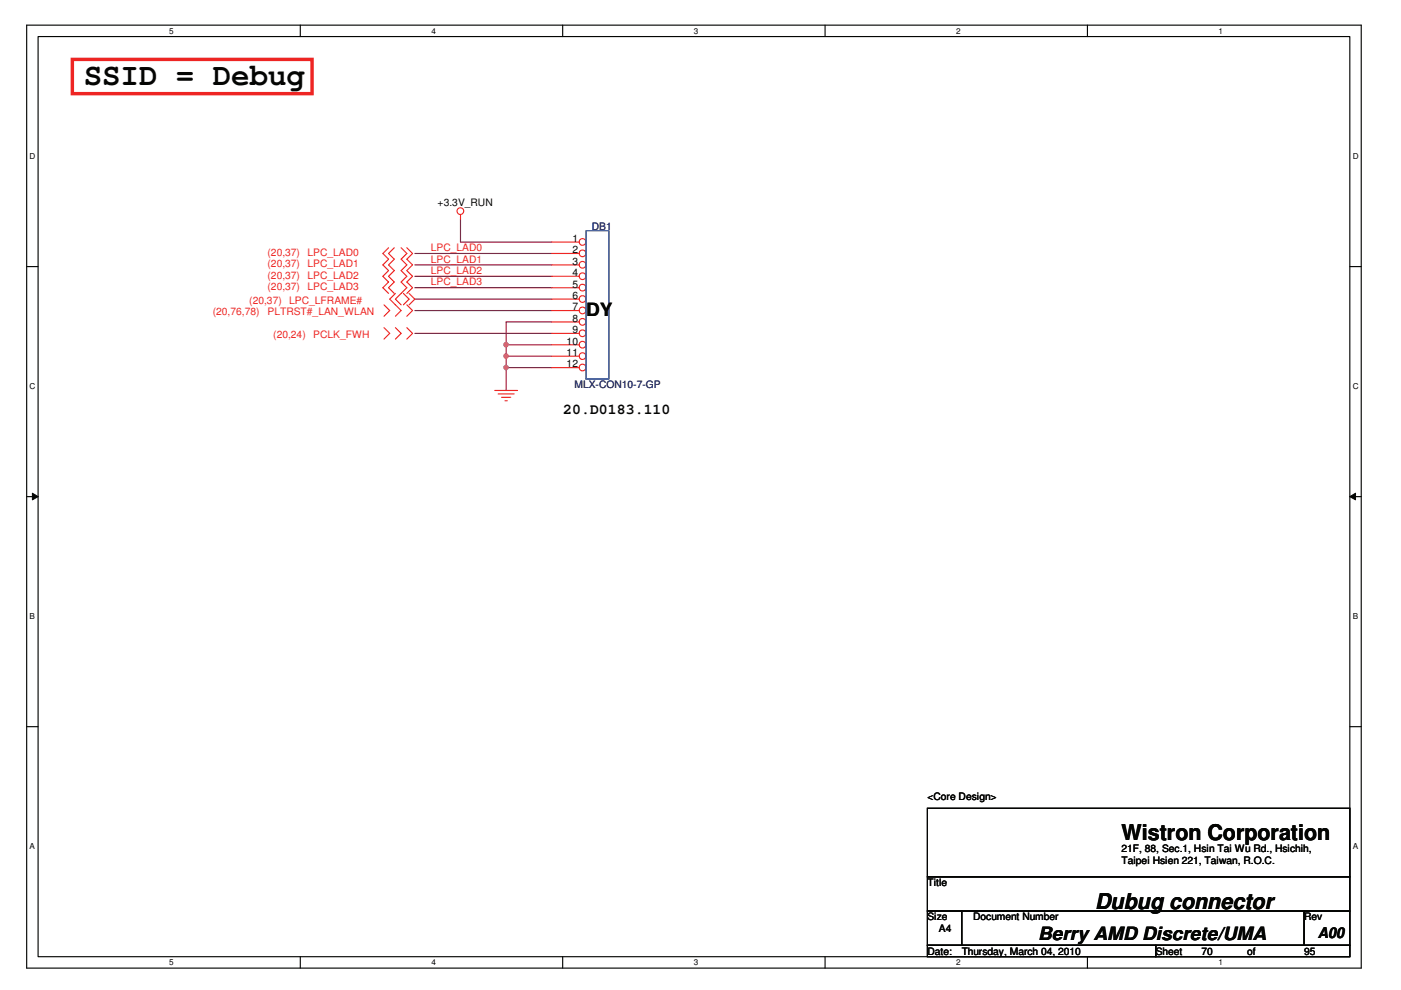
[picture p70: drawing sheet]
<svg xmlns="http://www.w3.org/2000/svg" width="297mm" height="210mm" viewBox="0 0 297 210" stroke-linecap="round" stroke-linejoin="round" font-family="sans-serif">
<defs><g id="words">
<text font-size="6.5" fill="#040503" x="17.8" y="18">SSID = Debug</text>
<g font-size="4.6" fill="#040503">
<text x="237.8" y="178.1">Wistron Corporation</text>
<text x="232.2" y="192.8">Dubug connector</text>
</g>
<g font-size="3.9" fill="#040503">
<text x="124.3" y="67">DY</text>
<text x="220.1" y="199.4">Berry AMD Discrete/UMA</text>
</g>
<g font-size="3.1" fill="#040503">
<text x="119.4" y="87.8">20.D0183.110</text>
<text x="279.4" y="199">A00</text>
</g>
<g font-size="2.2" fill="#040503">
<text x="92.8" y="43.6">+3.3V_RUN</text>
<text x="121.4" y="51.3">1</text>
<text x="121.4" y="53.7">2</text>
<text x="121.4" y="56.1">3</text>
<text x="121.4" y="58.5">4</text>
<text x="121.4" y="61">5</text>
<text x="121.4" y="63.4">6</text>
<text x="121.4" y="65.8">7</text>
<text x="121.4" y="68.2">8</text>
<text x="121.4" y="70.6">9</text>
<text x="120.1" y="73.1">10</text>
<text x="120.1" y="75.5">11</text>
<text x="120.1" y="77.9">12</text>
<text x="196.6" y="169.7">&lt;Core Design&gt;</text>
<text x="237.8" y="180.6">21F, 88, Sec.1, Hsin Tai Wu Rd., Hsichih,</text>
<text x="237.8" y="183.2">Taipei Hsien 221, Taiwan, R.O.C.</text>
<text x="196.6" y="187.9">Title</text>
<text x="196.6" y="195.1">Size</text>
<text x="199.1" y="197.6">A4</text>
<text x="206.3" y="195.1">Document Number</text>
<text x="276.5" y="195.1">Rev</text>
<text x="196.6" y="202.4">Date:</text>
<text x="203.9" y="202.4">Thursday, March 04, 2010</text>
<text x="245" y="202.4">Sheet</text>
<text x="254.7" y="202.4">70</text>
<text x="264.4" y="202.4">of</text>
<text x="276.5" y="202.4">95</text>
</g>
<g font-size="2.2" fill="#ee2523">
<text x="91.3" y="53.3">LPC_LAD0</text>
<text x="56.7" y="54.3">(20,37)</text>
<text x="56.7" y="56.7">(20,37)</text>
<text x="56.7" y="59.1">(20,37)</text>
<text x="65.2" y="54.3">LPC_LAD0</text>
<text x="65.2" y="56.7">LPC_LAD1</text>
<text x="65.2" y="59.1">LPC_LAD2</text>
<text x="91.3" y="58.1">LPC_LAD2</text>
<text x="91.3" y="55.7">LPC_LAD1</text>
<text x="52.9" y="64.4">(20,37)</text>
<text x="56.7" y="61.5">(20,37)</text>
<text x="61.3" y="64.4">LPC_LFRAME#</text>
<text x="65.2" y="61.5">LPC_LAD3</text>
<text x="91.3" y="60.5">LPC_LAD3</text>
<text x="45.1" y="66.9">(20,76,78)</text>
<text x="56.7" y="66.9">PLTRST#_LAN_WLAN</text>
<text x="57.9" y="71.7">(20,24)</text>
<text x="66.4" y="71.7">PCLK_FWH</text>
</g>
<g font-size="2.2" fill="#252c73">
<text x="125.5" y="48.7">DB1</text>
<text x="121.8" y="82.3">MLX-CON10-7-GP</text>
</g>
<g font-size="1.7" fill="#040503">
<text x="35.9" y="7.1">5</text>
<text x="91.5" y="7.1">4</text>
<text x="147.1" y="7.1">3</text>
<text x="202.7" y="7.1">2</text>
<text x="258.4" y="7.1">1</text>
<text x="6.3" y="33.7">D</text>
<text x="286.8" y="33.7">D</text>
<text x="6.3" y="82.4">C</text>
<text x="286.8" y="82.4">C</text>
<text x="6.3" y="131.2">B</text>
<text x="286.8" y="131.2">B</text>
<text x="6.3" y="180">A</text>
<text x="286.8" y="180">A</text>
<text x="35.9" y="204.6">5</text>
<text x="91.5" y="204.6">4</text>
<text x="147.1" y="204.6">3</text>
<text x="202.7" y="204.6">2</text>
<text x="258.4" y="204.6">1</text>
</g>
</g></defs>
<path d="M5.7 5.3h282.9v200h-282.9zM8.1 7.8h278.1v195h-278.1z" fill="none" stroke="#040503" stroke-width=".24"/>
<g fill="#fff">
<path d="M35.9 5.6h.9v1.9h-.9z"/>
<path d="M35.9 203.1h.9v1.9h-.9z"/>
</g>
<path d="M63.7 5.3v2.5M63.7 202.8v2.5" fill="none" stroke="#040503" stroke-width=".24"/>
<g fill="#fff">
<path d="M91.5 5.6h.9v1.9h-.9z"/>
<path d="M91.5 203.1h.9v1.9h-.9z"/>
</g>
<path d="M119.3 5.3v2.5M119.3 202.8v2.5" fill="none" stroke="#040503" stroke-width=".24"/>
<g fill="#fff">
<path d="M147.1 5.6h.9v1.9h-.9z"/>
<path d="M147.1 203.1h.9v1.9h-.9z"/>
</g>
<path d="M174.9 5.3v2.5M174.9 202.8v2.5" fill="none" stroke="#040503" stroke-width=".24"/>
<g fill="#fff">
<path d="M202.7 5.6h.9v1.9h-.9z"/>
<path d="M202.7 203.1h.9v1.9h-.9z"/>
</g>
<path d="M230.6 5.3v2.5M230.6 202.8v2.5" fill="none" stroke="#040503" stroke-width=".24"/>
<g fill="#fff">
<path d="M258.4 5.6h.9v1.9h-.9z"/>
<path d="M258.4 203.1h.9v1.9h-.9z"/>
<path d="M6.3 32.1h1.2v1.9h-1.2z"/>
<path d="M286.8 32.1h1.2v1.9h-1.2z"/>
<path d="M6.3 80.9h1.2v1.9h-1.2z"/>
<path d="M286.8 80.9h1.2v1.9h-1.2z"/>
</g>
<path d="M5.7 56.5h2.4M286.2 56.5h2.4" fill="none" stroke="#040503" stroke-width=".24"/>
<g fill="#fff">
<path d="M6.3 129.7h1.1v1.9h-1.1z"/>
<path d="M286.8 129.7h1.1v1.9h-1.1z"/>
</g>
<path d="M5.7 105.3h2.4M286.2 105.3h2.4" fill="none" stroke="#040503" stroke-width=".24"/>
<path d="M6.9 104.6l1.2 .7-1.2 .7z" fill="#040503"/>
<path d="M6.9 104.6l1.2 .7-1.2 .7z" fill="none" stroke="#040503" stroke-width=".21"/>
<path d="M286.2 105.3l1.2-.7v1.4z" fill="#040503"/>
<path d="M286.2 105.3l1.2-.7v1.4z" fill="none" stroke="#040503" stroke-width=".21"/>
<g fill="#fff">
<path d="M6.3 178.4h1.1v1.9h-1.1z"/>
<path d="M286.8 178.4h1.1v1.9h-1.1z"/>
</g>
<path d="M5.7 154.1h2.4M286.2 154.1h2.4" fill="none" stroke="#040503" stroke-width=".24"/>
<path d="M107.3 75.5v2.4" fill="none" stroke="#89163e" stroke-width=".24"/>
<circle cx="107.3" cy="77.9" r=".47" fill="#ca5ca3"/>
<circle cx="107.3" cy="77.9" r=".47" fill="none" stroke="#ca5ca3" stroke-width=".24"/>
<path d="M107.3 75.5h9.7" fill="none" stroke="#89163e" stroke-width=".24"/>
<circle cx="107.3" cy="75.5" r=".47" fill="#ca5ca3"/>
<circle cx="107.3" cy="75.5" r=".47" fill="none" stroke="#ca5ca3" stroke-width=".24"/>
<path d="M97.6 51.3h19.4M88 65.8h29M117 73.1h-9.7v2.4" fill="none" stroke="#89163e" stroke-width=".24"/>
<circle cx="107.3" cy="73.1" r=".47" fill="#ca5ca3"/>
<circle cx="107.3" cy="73.1" r=".47" fill="none" stroke="#ca5ca3" stroke-width=".24"/>
<path d="M88 58.6h29M88 56.2h29M88 53.7h29M97.6 46.5v4.8M88 70.7h29M88 61h29M88 63.4h29M117 68.3h-9.7v4.8M117 77.9h-9.7v4.9" fill="none" stroke="#89163e" stroke-width=".24"/>
<g fill="none" stroke="#ee2523" stroke-width=".24">
<path d="M82.4 52.5l-1.2 1.2 1.2 1.3-1.2 1.2 1.2 1.2-1.2 1.2 1.2 1.2-1.2 1.2 1.2 1.2M83.6 52.5l-1.2 1.2 1.2 1.3-1.2 1.2 1.2 1.2-1.2 1.2 1.2 1.2-1.2 1.2 1.2 1.2M85 52.5l1.3 1.2-1.3 1.3 1.3 1.2-1.3 1.2 1.3 1.2-1.3 1.2 1.3 1.2-2.5 2.4 1.2 1.2M86.3 52.5l1.2 1.2-1.2 1.3 1.2 1.2-1.2 1.2 1.2 1.2-1.2 1.2 1.2 1.2-1.2 1.2M97.6 45.5v1M81.4 64.6l1.2 1.2-1.2 1.3M81.4 69.5l1.2 1.2-1.2 1.2M83.8 62.2l-1.2 1.2 2.4 2.4-1.2 1.3M83.8 69.5l1.2 1.2-1.2 1.2M85.5 62.2l1.2 1.2-1.2 1.2M86.3 69.5l1.2 1.2-1.2 1.2M86.3 64.6l1.2 1.2-1.2 1.3"/>
<path d="M86.7 62.2l1.3 1.2-1.3 1.2M104.9 82.8h4.8M105.6 83.5h3.4M106.3 84.2h2M107.1 85h.5"/>
<circle cx="97.6" cy="44.8" r=".71"/>
</g>
<path d="M196.6 171.4h89.6v14.5h-89.6zM196.6 185.9h89.6v7.3h-89.6zM196.6 193.2h7.3v7.2h-7.3zM203.9 193.2h72.6v7.2h-72.6zM276.5 193.2h9.7v7.2h-9.7zM196.6 200.4h48.4v2.4h-48.4zM245 200.4h41.2v2.4h-41.2z" fill="none" stroke="#040503" stroke-width=".24"/>
<path d="M15.3 12.6h50.9v7.3h-50.9z" fill="none" stroke="#ee2523" stroke-width=".73"/>
<circle cx="123.5" cy="51.3" r=".71" fill="#fff"/>
<g fill="none" stroke="#ee2523" stroke-width=".24">
<path d="M117 51.3h5.8"/>
<circle cx="123.5" cy="51.3" r=".71"/>
</g>
<circle cx="123.5" cy="53.7" r=".71" fill="#fff"/>
<g fill="none" stroke="#ee2523" stroke-width=".24">
<path d="M117 53.7h5.8"/>
<circle cx="123.5" cy="53.7" r=".71"/>
</g>
<circle cx="123.5" cy="56.1" r=".71" fill="#fff"/>
<g fill="none" stroke="#ee2523" stroke-width=".24">
<path d="M117 56.2h5.8"/>
<circle cx="123.5" cy="56.1" r=".71"/>
</g>
<circle cx="123.5" cy="58.6" r=".71" fill="#fff"/>
<g fill="none" stroke="#ee2523" stroke-width=".24">
<path d="M117 58.6h5.8"/>
<circle cx="123.5" cy="58.6" r=".71"/>
</g>
<circle cx="123.5" cy="61" r=".71" fill="#fff"/>
<g fill="none" stroke="#ee2523" stroke-width=".24">
<path d="M117 61h5.8"/>
<circle cx="123.5" cy="61" r=".71"/>
</g>
<circle cx="123.5" cy="63.4" r=".71" fill="#fff"/>
<g fill="none" stroke="#ee2523" stroke-width=".24">
<path d="M117 63.4h5.8"/>
<circle cx="123.5" cy="63.4" r=".71"/>
</g>
<circle cx="123.5" cy="65.8" r=".71" fill="#fff"/>
<g fill="none" stroke="#ee2523" stroke-width=".24">
<path d="M117 65.8h5.8"/>
<circle cx="123.5" cy="65.8" r=".71"/>
</g>
<circle cx="123.5" cy="68.2" r=".71" fill="#fff"/>
<g fill="none" stroke="#ee2523" stroke-width=".24">
<path d="M117 68.3h5.8"/>
<circle cx="123.5" cy="68.2" r=".71"/>
</g>
<circle cx="123.5" cy="70.7" r=".71" fill="#fff"/>
<g fill="none" stroke="#ee2523" stroke-width=".24">
<path d="M117 70.7h5.8"/>
<circle cx="123.5" cy="70.7" r=".71"/>
</g>
<circle cx="123.5" cy="73.1" r=".71" fill="#fff"/>
<g fill="none" stroke="#ee2523" stroke-width=".24">
<path d="M117 73.1h5.8"/>
<circle cx="123.5" cy="73.1" r=".71"/>
</g>
<circle cx="123.5" cy="75.5" r=".71" fill="#fff"/>
<g fill="none" stroke="#ee2523" stroke-width=".24">
<path d="M117 75.5h5.8"/>
<circle cx="123.5" cy="75.5" r=".71"/>
</g>
<circle cx="123.5" cy="77.9" r=".71" fill="#fff"/>
<g fill="none" stroke="#ee2523" stroke-width=".24">
<path d="M117 77.9h5.8"/>
<circle cx="123.5" cy="77.9" r=".71"/>
</g>
<path d="M124.3 48.9h4.8v31.5h-4.8z" fill="none" stroke="#3457a6" stroke-width=".24"/>
<circle cx="107.3" cy="77.9" r=".47" fill="#ca5ca3"/>
<circle cx="107.3" cy="77.9" r=".47" fill="none" stroke="#ca5ca3" stroke-width=".24"/>
<circle cx="107.3" cy="75.5" r=".47" fill="#ca5ca3"/>
<circle cx="107.3" cy="75.5" r=".47" fill="none" stroke="#ca5ca3" stroke-width=".24"/>
<circle cx="107.3" cy="73.1" r=".47" fill="#ca5ca3"/>
<circle cx="107.3" cy="73.1" r=".47" fill="none" stroke="#ca5ca3" stroke-width=".24"/>
<use href="#words"/>
</svg>
